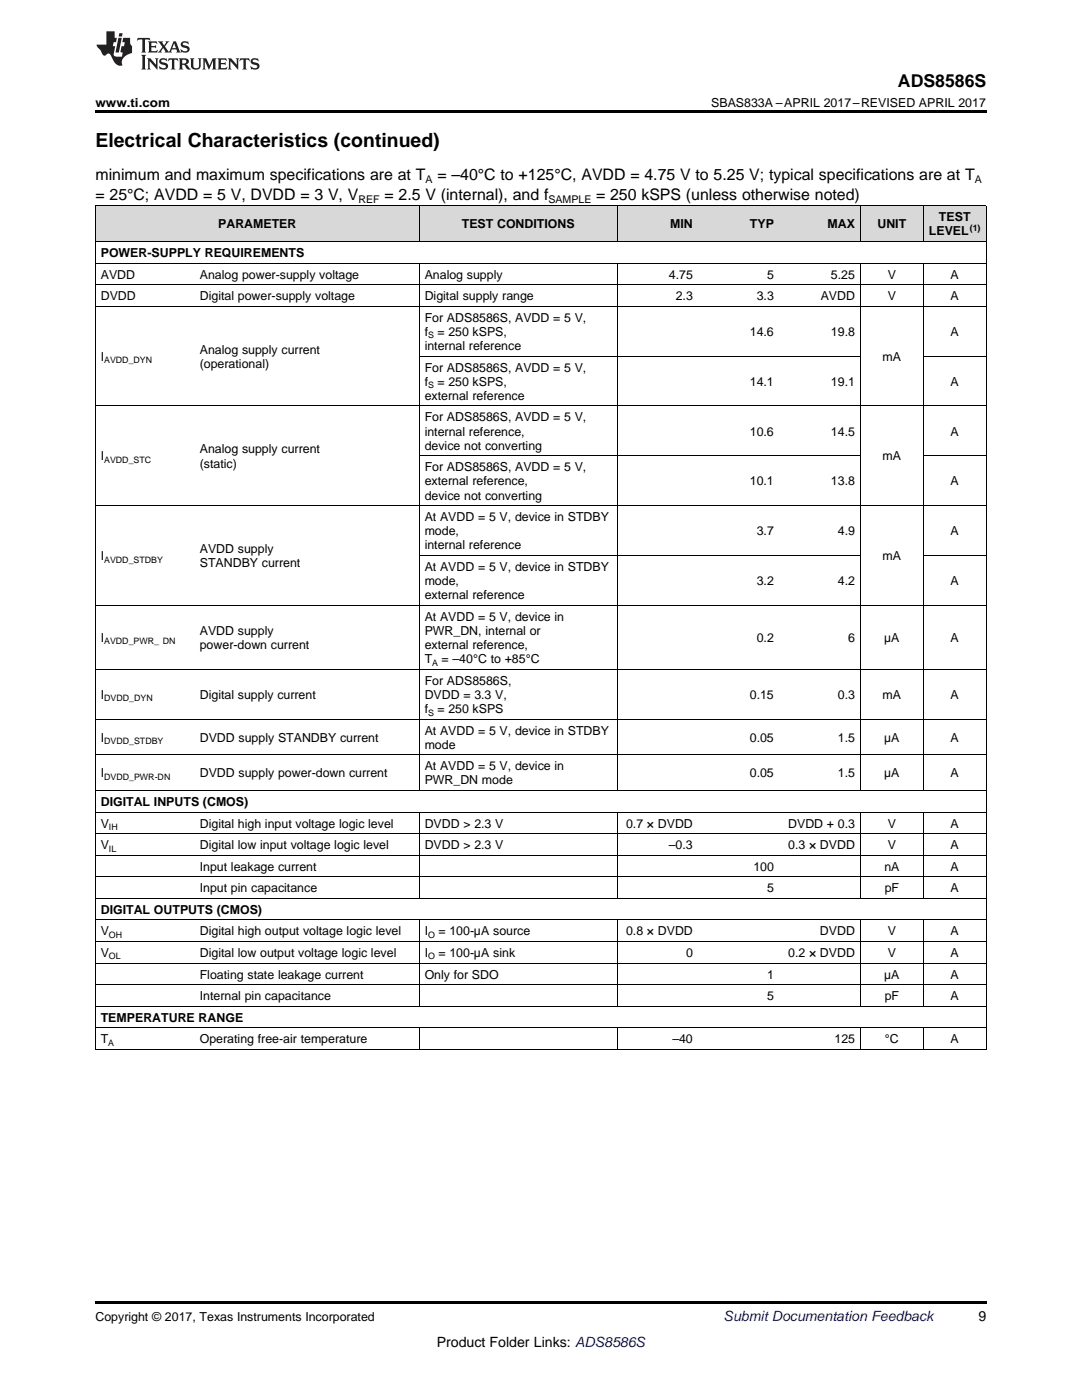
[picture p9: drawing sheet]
<svg xmlns="http://www.w3.org/2000/svg" width="216mm" height="279mm" viewBox="0 0 216 279" stroke-linecap="round" stroke-linejoin="round" font-family="sans-serif">
<defs><g id="words">
<text font-size="3.9" x="19" y="29.3">Electrical Characteristics (continued)</text>
<text font-size="3.5" x="179.2" y="17.3">ADS8586S</text>
<g font-size="3.2">
<text x="19" y="36">minimum and maximum specifications are at T</text>
<text x="87.3" y="36">= –40°C to +125°C, AVDD = 4.75 V to 5.25 V; typical specifications are at T</text>
<text x="19" y="39.9">= 25°C; AVDD = 5 V, DVDD = 3 V, V</text>
<text x="76.7" y="39.9">= 2.5 V (internal), and f</text>
<text x="119" y="39.9">= 250 kSPS (unless otherwise noted)</text>
</g>
<text font-size="2.8" fill="#0000c8" x="144.4" y="263.6">Submit Documentation Feedback</text>
<g font-size="2.8">
<text x="195.3" y="263.6">9</text>
<text x="87.1" y="268.9">Product Folder Links: ADS8586S</text>
</g>
<g font-size="2.5">
<text x="19" y="21.4">www.ti.com</text>
<text x="141.9" y="21.4">SBAS833A –APRIL 2017–REVISED APRIL 2017</text>
<text x="43.5" y="45.6">PARAMETER</text>
<text x="92.1" y="45.6">TEST CONDITIONS</text>
<text x="133.7" y="45.6">MIN</text>
<text x="149.6" y="45.6">TYP</text>
<text x="165.1" y="45.6">MAX</text>
<text x="175.1" y="45.6">UNIT</text>
<text x="185.3" y="47">LEVEL</text>
<text x="187.4" y="44.2">TEST</text>
<text x="20.1" y="51.3">POWER-SUPPLY REQUIREMENTS</text>
<text x="20.1" y="55.6">AVDD</text>
<text x="20.1" y="59.9">DVDD</text>
<text x="39.9" y="55.6">Analog power-supply voltage</text>
<text x="39.9" y="59.9">Digital power-supply voltage</text>
<text x="84.7" y="55.6">Analog supply</text>
<text x="84.7" y="59.9">Digital supply range</text>
<text x="133.5" y="55.6">4.75</text>
<text x="134.8" y="59.9">2.3</text>
<text x="151" y="59.9">3.3</text>
<text x="153.1" y="55.6">5</text>
<text x="163.8" y="59.9">AVDD</text>
<text x="165.8" y="55.6">5.25</text>
<text x="177.1" y="55.6">V</text>
<text x="177.1" y="59.9">V</text>
<text x="189.7" y="55.6">A</text>
<text x="189.7" y="59.9">A</text>
<text x="84.7" y="64.2">For ADS8586S, AVDD = 5 V,</text>
<text x="39.9" y="70.6">Analog supply current</text>
<text x="84.7" y="67">f</text>
<text x="84.7" y="69.8">internal reference</text>
<text x="87.3" y="67">= 250 kSPS,</text>
<text x="149.6" y="67">14.6</text>
<text x="165.8" y="67">19.8</text>
<text x="189.7" y="67">A</text>
<text x="20.1" y="72">I</text>
<text x="39.9" y="73.4">(operational)</text>
<text x="84.7" y="74.2">For ADS8586S, AVDD = 5 V,</text>
<text x="84.7" y="77">f</text>
<text x="87.3" y="77">= 250 kSPS,</text>
<text x="149.6" y="77">14.1</text>
<text x="165.8" y="77">19.1</text>
<text x="176.1" y="72">mA</text>
<text x="189.7" y="77">A</text>
<text x="84.7" y="79.8">external reference</text>
<text x="84.7" y="84.1">For ADS8586S, AVDD = 5 V,</text>
<text x="84.7" y="86.9">internal reference,</text>
<text x="84.7" y="89.7">device not converting</text>
<text x="149.6" y="86.9">10.6</text>
<text x="165.8" y="86.9">14.5</text>
<text x="189.7" y="86.9">A</text>
<text x="20.1" y="91.9">I</text>
<text x="39.9" y="90.5">Analog supply current</text>
<text x="39.9" y="93.3">(static)</text>
<text x="84.7" y="94.1">For ADS8586S, AVDD = 5 V,</text>
<text x="176.1" y="91.9">mA</text>
<text x="84.7" y="96.9">external reference,</text>
<text x="84.7" y="99.7">device not converting</text>
<text x="149.6" y="96.9">10.1</text>
<text x="165.8" y="96.9">13.8</text>
<text x="189.7" y="96.9">A</text>
<text x="84.7" y="104">At AVDD = 5 V, device in STDBY</text>
<text x="84.7" y="106.8">mode,</text>
<text x="151" y="106.8">3.7</text>
<text x="167.2" y="106.8">4.9</text>
<text x="189.7" y="106.8">A</text>
<text x="20.1" y="111.8">I</text>
<text x="39.9" y="110.4">AVDD supply</text>
<text x="39.9" y="113.2">STANDBY current</text>
<text x="84.7" y="109.6">internal reference</text>
<text x="84.7" y="113.9">At AVDD = 5 V, device in STDBY</text>
<text x="176.1" y="111.8">mA</text>
<text x="84.7" y="116.8">mode,</text>
<text x="84.7" y="119.6">external reference</text>
<text x="151" y="116.8">3.2</text>
<text x="167.2" y="116.8">4.2</text>
<text x="189.7" y="116.8">A</text>
<text x="84.7" y="123.9">At AVDD = 5 V, device in</text>
<text x="20.1" y="128.1">I</text>
<text x="39.9" y="126.7">AVDD supply</text>
<text x="39.9" y="129.5">power-down current</text>
<text x="84.7" y="126.7">PWR_DN, internal or</text>
<text x="84.7" y="129.5">external reference,</text>
<text x="151" y="128.1">0.2</text>
<text x="169.3" y="128.1">6</text>
<text x="176.4" y="128.1">µA</text>
<text x="189.7" y="128.1">A</text>
<text x="84.7" y="132.4">T</text>
<text x="84.7" y="136.7">For ADS8586S,</text>
<text x="88.1" y="132.4">= –40°C to +85°C</text>
<text x="20.1" y="139.5">I</text>
<text x="39.9" y="139.5">Digital supply current</text>
<text x="84.7" y="139.5">DVDD = 3.3 V,</text>
<text x="84.7" y="142.3">f</text>
<text x="87.3" y="142.3">= 250 kSPS</text>
<text x="149.6" y="139.5">0.15</text>
<text x="167.2" y="139.5">0.3</text>
<text x="176.1" y="139.5">mA</text>
<text x="189.7" y="139.5">A</text>
<text x="20.1" y="148">I</text>
<text x="39.9" y="148">DVDD supply STANDBY current</text>
<text x="84.7" y="146.6">At AVDD = 5 V, device in STDBY</text>
<text x="84.7" y="149.4">mode</text>
<text x="149.6" y="148">0.05</text>
<text x="167.2" y="148">1.5</text>
<text x="176.4" y="148">µA</text>
<text x="189.7" y="148">A</text>
<text x="20.1" y="155.2">I</text>
<text x="39.9" y="155.2">DVDD supply power-down current</text>
<text x="84.7" y="153.7">At AVDD = 5 V, device in</text>
<text x="149.6" y="155.2">0.05</text>
<text x="167.2" y="155.2">1.5</text>
<text x="176.4" y="155.2">µA</text>
<text x="189.7" y="155.2">A</text>
<text x="20.1" y="160.9">DIGITAL INPUTS (CMOS)</text>
<text x="84.7" y="156.6">PWR_DN mode</text>
<text x="20.1" y="165.2">V</text>
<text x="39.9" y="165.2">Digital high input voltage logic level</text>
<text x="84.7" y="165.2">DVDD &gt; 2.3 V</text>
<text x="124.9" y="165.2">0.7 × DVDD</text>
<text x="157.3" y="165.2">DVDD + 0.3</text>
<text x="177.1" y="165.2">V</text>
<text x="189.7" y="165.2">A</text>
<text x="20.1" y="169.5">V</text>
<text x="39.9" y="169.5">Digital low input voltage logic level</text>
<text x="39.9" y="173.8">Input leakage current</text>
<text x="84.7" y="169.5">DVDD &gt; 2.3 V</text>
<text x="133.5" y="169.5">–0.3</text>
<text x="150.3" y="173.8">100</text>
<text x="157.3" y="169.5">0.3 × DVDD</text>
<text x="176.5" y="173.8">nA</text>
<text x="177.1" y="169.5">V</text>
<text x="189.7" y="169.5">A</text>
<text x="189.7" y="173.8">A</text>
<text x="39.9" y="178.1">Input pin capacitance</text>
<text x="153.1" y="178.1">5</text>
<text x="176.5" y="178.1">pF</text>
<text x="189.7" y="178.1">A</text>
<text x="20.1" y="182.4">DIGITAL OUTPUTS (CMOS)</text>
<text x="20.1" y="186.7">V</text>
<text x="20.1" y="191">V</text>
<text x="39.9" y="186.7">Digital high output voltage logic level</text>
<text x="39.9" y="191">Digital low output voltage logic level</text>
<text x="84.7" y="186.7">I</text>
<text x="84.7" y="191">I</text>
<text x="87.5" y="186.7">= 100-µA source</text>
<text x="87.5" y="191">= 100-µA sink</text>
<text x="124.9" y="186.7">0.8 × DVDD</text>
<text x="136.9" y="191">0</text>
<text x="157.3" y="191">0.2 × DVDD</text>
<text x="163.6" y="186.7">DVDD</text>
<text x="177.1" y="186.7">V</text>
<text x="177.1" y="191">V</text>
<text x="189.7" y="186.7">A</text>
<text x="189.7" y="191">A</text>
<text x="39.9" y="195.3">Floating state leakage current</text>
<text x="84.7" y="195.3">Only for SDO</text>
<text x="153.1" y="195.3">1</text>
<text x="176.4" y="195.3">µA</text>
<text x="189.7" y="195.3">A</text>
<text x="20.1" y="203.9">TEMPERATURE RANGE</text>
<text x="39.9" y="199.6">Internal pin capacitance</text>
<text x="153.1" y="199.6">5</text>
<text x="176.5" y="199.6">pF</text>
<text x="189.7" y="199.6">A</text>
<text x="20.1" y="208.2">T</text>
<text x="39.9" y="208.2">Operating free-air temperature</text>
<text x="134.2" y="208.2">–40</text>
<text x="166.5" y="208.2">125</text>
<text x="176.6" y="208.2">°C</text>
<text x="189.7" y="208.2">A</text>
<text x="19" y="263.6">Copyright © 2017, Texas Instruments Incorporated</text>
</g>
<g font-size="2.1">
<text x="71.5" y="40.5">REF</text>
<text x="84.9" y="36.6">A</text>
<text x="109.4" y="40.5">SAMPLE</text>
<text x="194.5" y="36.6">A</text>
</g>
<g font-size="1.8">
<text x="193.5" y="46">(1)</text>
<text x="85.4" y="67.5">S</text>
<text x="20.8" y="72.5">AVDD_DYN</text>
<text x="85.4" y="77.5">S</text>
<text x="20.8" y="92.4">AVDD_STC</text>
<text x="20.8" y="112.3">AVDD_STDBY</text>
<text x="20.8" y="128.6">AVDD_PWR_ DN</text>
<text x="86.2" y="132.9">A</text>
<text x="20.8" y="140">DVDD_DYN</text>
<text x="85.4" y="142.8">S</text>
<text x="20.8" y="148.5">DVDD_STDBY</text>
<text x="20.8" y="155.6">DVDD_PWR-DN</text>
<text x="21.7" y="165.7">IH</text>
<text x="21.7" y="170">IL</text>
<text x="21.7" y="187.2">OH</text>
<text x="21.7" y="191.5">OL</text>
<text x="85.4" y="187.2">O</text>
<text x="85.4" y="191.5">O</text>
<text x="21.6" y="208.7">A</text>
</g>
</g></defs>
<g fill="#d8d8d8">
<path d="M19 41.1h19.8v7.2h-19.8z"/>
<path d="M38.8 41.1h25.1v7.2h-25.1z"/>
<path d="M63.9 41.1h19.8v7.2h-19.8z"/>
<path d="M83.7 41.1h19.7v7.2h-19.7z"/>
<path d="M103.4 41.1h19.8v7.2h-19.8z"/>
<path d="M123.2 41.1h16.1v7.2h-16.1z"/>
<path d="M139.3 41.1h16.2v7.2h-16.2z"/>
<path d="M155.5 41.1h16.2v7.2h-16.2z"/>
<path d="M171.7 41.1h12.6v7.2h-12.6z"/>
<path d="M184.3 41.1h12.5v7.2h-12.5z"/>
</g>
<path d="M19 22h177.8v.5h-177.8zM19 259.7h177.8v.5h-177.8z" fill="#000"/>
<g fill="none" stroke="#000" stroke-width=".2">
<path d="M19 56.8h177.8M19 52.5h177.8M19 48.2h177.8M19 41.1h177.8M19.1 41.1v168.4M83.6 41.1v7.2M83.6 52.6v105.2M123.1 41.1v7.2M123.1 52.6v105.2M171.6 41.1v7.2M171.6 52.6v105.2M184.2 41.1v7.2"/>
<path d="M184.2 52.6v105.2M196.8 41.1v168.4M19 61.1h177.8M83.7 71.1h88M184.3 71.1h12.5M19 81h177.8M83.7 91h88M184.3 91h12.5M19 100.9h177.8M83.7 110.9h88M184.3 110.9h12.5M19 133.6h177.8"/>
<path d="M19 120.8h177.8M19 157.8h177.8M19 150.7h177.8M19 143.5h177.8M19 179.3h177.8M19 175h177.8M19 170.7h177.8M19 166.4h177.8M19 162.1h177.8M83.6 162.1v17.3M123.1 162.1v17.3M171.6 162.1v17.3"/>
<path d="M184.2 162.1v17.3M19 196.5h177.8M19 192.2h177.8M19 187.9h177.8M19 183.6h177.8M83.6 183.7v17.2M123.1 183.7v17.2M171.6 183.7v17.2M184.2 183.7v17.2M19 209.4h177.8M19 205.1h177.8M19 200.8h177.8"/>
<path d="M83.6 205.2v4.3M123.1 205.2v4.3M171.6 205.2v4.3M184.2 205.2v4.3"/>
</g>
<g fill="#231f20">
<path d="M27.5 7.6l-.1 .5 .4-.2h.6v.1v2.1l-.2 .4h1l-.3-.4v-2.1l.1-.1h.5l.5 .2-.2-.5zM29.5 8.3l.2 .3v1.5l-.2 .4h1.8l.2-.6a1.04 1.04 0 0 1-1.3 .2v-.7h.6l.3 .2v-.6l-.3 .2h-.6v-.6l.8-.1 .4 .3-.2-.5zM31.5 8.3l.9 1.1-.9 1.1h.8l-.2-.2 .5-.7 .4 .7-.2 .2h1.5l-.1-.2 .1-.4h.9l.1 .4-.2 .2h1l-.3-.3-.7-1.9h-.5l-.9 2-.8-1 .9-1h-.8l.1 .3-.3 .5-.4-.6 .2-.2zM34.7 8.6l.4 1h-.7zM36.3 8.4a.63 .63 0 0 0-.2 .7 .63 .63 0 0 0 .6 .4l.6 .2 .1 .2a.75 .75 0 0 1-.7 .4 .75 .75 0 0 1-.6-.5l.1 .7 .1-.1a1.11 1.11 0 0 0 1.5-.6 1.13 1.13 0 0 0-1.2-.8l-.1-.4a1.04 1.04 0 0 1 1.2 .2l-.2-.5-.1 .1-.5-.2zM28.2 10.9l.2 .4v2.2l-.2 .4h1l-.3-.4v-2.2l.3-.4zM29.3 11.6l.3 .4v1.5l-.3 .4h.8l-.2-.4v-1.3l1.5 1.7v-1.9l.2-.4h-.7l.2 .4v.9l-1.1-1.3zM32 11.8a.62 .62 0 0 0-.2 .7 .62 .62 0 0 0 .6 .4l.6 .1 .1 .3a.76 .76 0 0 1-.7 .3 .76 .76 0 0 1-.6-.4l.1 .7 .1-.1a1.11 1.11 0 0 0 1.5-.6 1.13 1.13 0 0 0-1.2-.8l-.1-.4a1.04 1.04 0 0 1 1.2 .2l-.2-.6-.1 .1-.5-.1zM33.7 11.6l-.2 .6a.61 .61 0 0 1 .8-.3v1.6l-.2 .4h.9l-.2-.4v-1.6a.63 .63 0 0 1 .8 .3l-.2-.6zM35.6 11.6l.3 .4v1.5l-.3 .4h1l-.2-.2v-.8l.5 .2a.76 .76 0 0 0 1.2 .7l-1-1a.58 .58 0 0 0 .6-.5 .58 .58 0 0 0-.5-.6zM36.4 11.9h.1a.45 .45 0 0 1 .5 .1 .45 .45 0 0 1 .1 .5l-.7 .2zM37.9 11.6l.2 .2a2.17 2.17 0 0 0 .3 1.9 .99 .99 0 0 0 1.6-.6v-1.1l.2-.4h-.7l.2 .2a1.92 1.92 0 0 1-.2 1.8 .6 .6 0 0 1-.9-.5v-1.1l.2-.4zM40.4 11.6l.2 .4v1.5l-.2 .4h.7l-.2-.4v-1.4l.8 1.8 .8-1.8v1.4l-.2 .4h.9l-.2-.4v-1.5l.2-.4h-.8l-.6 1.5-.6-1.5zM43.4 11.6l.2 .4v1.5l-.2 .4h1.8l.2-.6a1.04 1.04 0 0 1-1.3 .1v-.6h.5l.4 .2v-.6l-.4 .2h-.5v-.7h.8l.3 .3-.1-.6zM45.5 11.6l.2 .4v1.5l-.2 .4h.7l-.2-.4v-1.3l1.5 1.7v-1.9l.2-.4h-.7l.2 .4v.9l-1.1-1.3zM47.9 11.6l-.1 .6a.61 .61 0 0 1 .8-.3v1.6l-.3 .4h1l-.3-.4 .1-1.6a.63 .63 0 0 1 .7 .3l-.1-.6zM50.2 11.8a.62 .62 0 0 0-.2 .7 .62 .62 0 0 0 .6 .4l.6 .1 .2 .3a.76 .76 0 0 1-.8 .3 .76 .76 0 0 1-.6-.4l.1 .7 .2-.1a1.11 1.11 0 0 0 1.5-.6 1.13 1.13 0 0 0-1.3-.8l-.1-.4a1.04 1.04 0 0 1 1.2 .2l-.1-.6-.2 .1-.5-.1z"/>
<path d="M21.2 6.3v2.6h-1.9l.1 .4 .7 .9a.91 .91 0 0 0 1 .8 .56 .56 0 0 1 .5-.3 .56 .56 0 0 1 .5 .3l.4 .8a1.53 1.53 0 0 0 1.9 1.2 1.54 1.54 0 0 1 1-2.1l.9-.3v-1.4a1.52 1.52 0 0 1-.3-1.6h-1.4l-.2 .8h.5l-.2 .8h-.4l-.2 1v.2l.4 .1-.2 .8a1.93 1.93 0 0 1-1.6-.3l.3-1.8h-.5l.2-.8h.4l.2-.8h-.4v-1.3zM23.6 7.6l-.6 2.9h.7l.6-2.9zM23.8 6.6l-.1 .7h.6l.2-.7z"/>
</g>
<use href="#words"/>
</svg>
